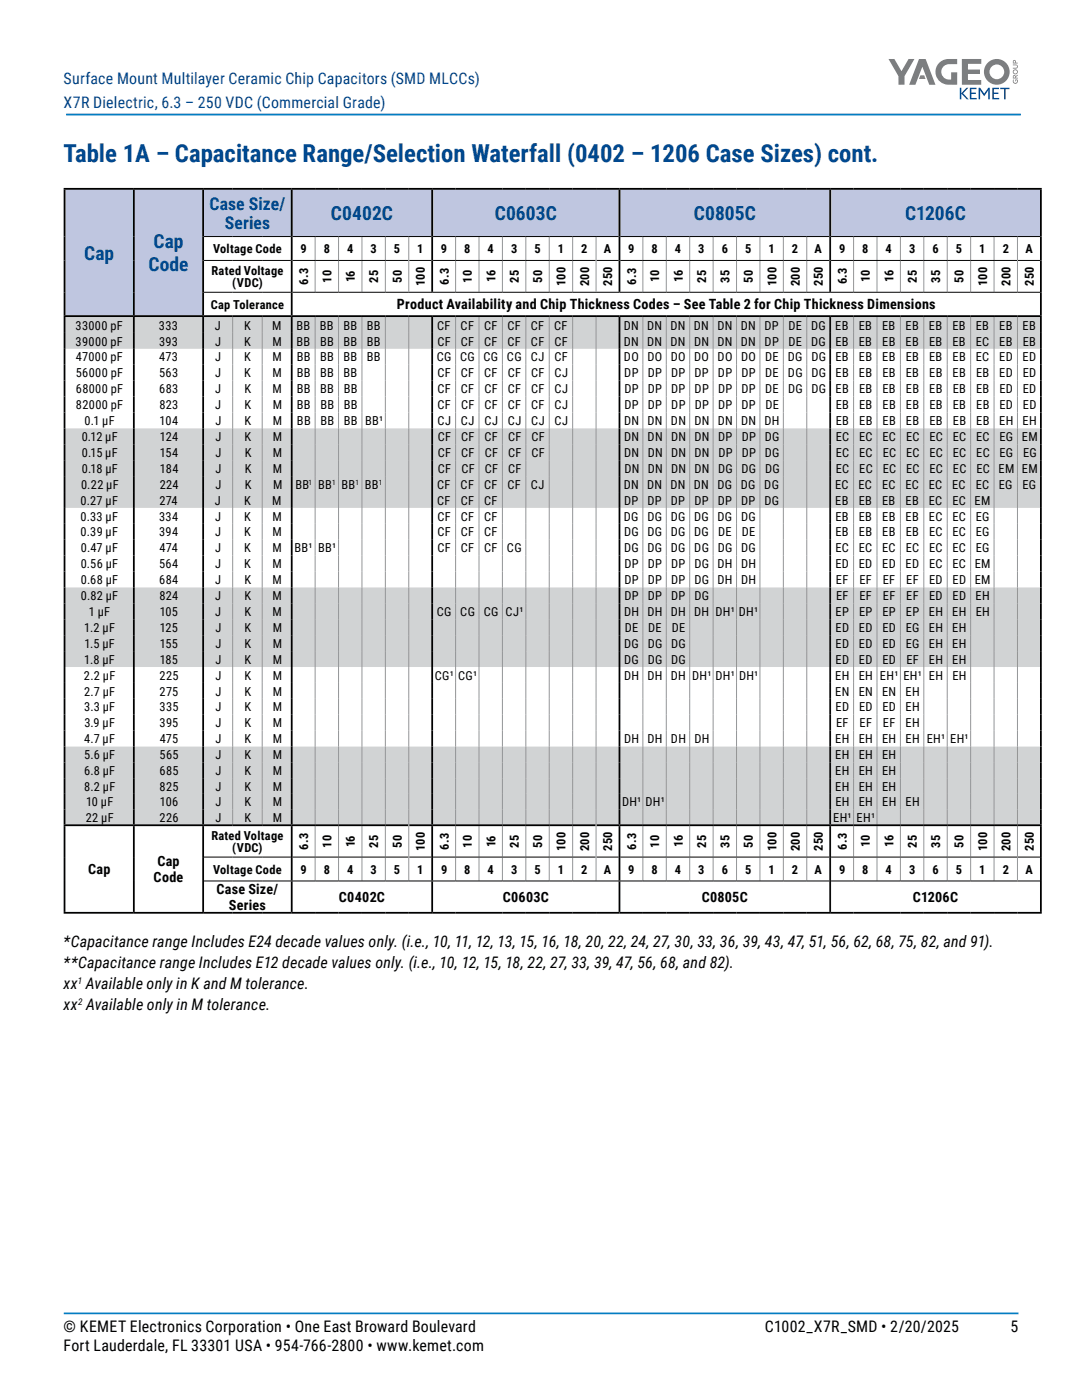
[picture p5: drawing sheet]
<svg xmlns="http://www.w3.org/2000/svg" width="216mm" height="279mm" viewBox="0 0 216 279" stroke-linecap="round" stroke-linejoin="round" font-family="sans-serif">
<defs><g id="words">
<text font-size="4.9" fill="#004990" x="12.7" y="32.3">Table 1A – Capacitance Range/Selection Waterfall (0402 – 1206 Case Sizes) cont.</text>
<g font-size="3.9" fill="#004990">
<text x="66" y="43.9">C0402C</text>
<text x="98.7" y="43.9">C0603C</text>
<text x="138.5" y="43.9">C0805C</text>
<text x="180.6" y="43.9">C1206C</text>
<text x="16.8" y="51.8">Cap</text>
<text x="30.6" y="49.5">Cap</text>
<text x="29.6" y="54.2">Code</text>
</g>
<g font-size="3.5" fill="#004990">
<text x="41.8" y="41.8">Case Size/</text>
<text x="44.8" y="45.7">Series</text>
</g>
<g font-size="3.2" fill="#004990">
<text x="12.7" y="16.7">Surface Mount Multilayer Ceramic Chip Capacitors (SMD MLCCs)</text>
<text x="12.7" y="21.6">X7R Dielectric, 6.3 – 250 VDC (Commercial Grade)</text>
</g>
<g font-size="3.2">
<text x="12.7" y="188.9">*Capacitance range Includes E24 decade values only. (i.e., 10, 11, 12, 13, 15, 16, 18, 20, 22, 24, 27, 30, 33, 36, 39, 43, 47, 51, 56, 62, 68, 75, 82, and 91).</text>
<text x="12.7" y="193.1">**Capacitance range Includes E12 decade values only. (i.e., 10, 12, 15, 18, 22, 27, 33, 39, 47, 56, 68, and 82).</text>
<text x="12.7" y="197.4">xx Available only in K and M tolerance.</text>
<text x="12.7" y="201.6">xx Available only in M tolerance.</text>
<text x="12.7" y="265.9">© KEMET Electronics Corporation • One East Broward Boulevard</text>
<text x="12.7" y="269.7">Fort Lauderdale, FL 33301 USA • 954-766-2800 • www.kemet.com</text>
<text x="152.6" y="265.9">C1002_X7R_SMD • 2/20/2025</text>
<text x="201.7" y="265.9">5</text>
</g>
<g font-size="2.8">
<text x="79.2" y="61.7">Product Availability and Chip Thickness Codes – See Table 2 for Chip Thickness Dimensions</text>
<text x="31.4" y="172.9">Cap</text>
<text x="17.6" y="174.5">Cap</text>
<text x="30.7" y="176.1">Code</text>
<text x="43.2" y="178.4">Case Size/</text>
<text x="45.7" y="181.6">Series</text>
<text x="67.6" y="180">C0402C</text>
<text x="100.3" y="180">C0603C</text>
<text x="140" y="180">C0805C</text>
<text x="182.2" y="180">C1206C</text>
</g>
<g font-size="2.5">
<text x="42.5" y="50.5">Voltage Code</text>
<text x="60" y="50.5">9</text>
<text x="64.6" y="50.5">8</text>
<text x="69.3" y="50.5">4</text>
<text x="73.9" y="50.5">3</text>
<text x="78.6" y="50.5">5</text>
<text x="83.2" y="50.5">1</text>
<text x="88" y="50.5">9</text>
<text x="92.6" y="50.5">8</text>
<text x="97.3" y="50.5">4</text>
<text x="102" y="50.5">3</text>
<text x="106.6" y="50.5">5</text>
<text x="111.3" y="50.5">1</text>
<text x="116" y="50.5">2</text>
<text x="120.5" y="50.5">A</text>
<text x="125.4" y="50.5">9</text>
<text x="130" y="50.5">8</text>
<text x="134.7" y="50.5">4</text>
<text x="139.3" y="50.5">3</text>
<text x="144" y="50.5">6</text>
<text x="148.7" y="50.5">5</text>
<text x="153.4" y="50.5">1</text>
<text x="158" y="50.5">2</text>
<text x="162.5" y="50.5">A</text>
<text x="167.4" y="50.5">9</text>
<text x="172" y="50.5">8</text>
<text x="176.7" y="50.5">4</text>
<text x="181.4" y="50.5">3</text>
<text x="186.1" y="50.5">6</text>
<text x="190.7" y="50.5">5</text>
<text x="195.4" y="50.5">1</text>
<text x="200.1" y="50.5">2</text>
<text x="204.6" y="50.5">A</text>
<text x="42.2" y="54.8">Rated Voltage</text>
<text x="46.4" y="57.3">(VDC)</text>
<text x="61.5" y="56.8" transform="rotate(-90 61.5 56.8)">6.3</text>
<text x="66.1" y="56.4" transform="rotate(-90 66.1 56.4)">10</text>
<text x="70.8" y="56.4" transform="rotate(-90 70.8 56.4)">16</text>
<text x="75.5" y="56.4" transform="rotate(-90 75.5 56.4)">25</text>
<text x="80.2" y="56.4" transform="rotate(-90 80.2 56.4)">50</text>
<text x="84.8" y="57" transform="rotate(-90 84.8 57)">100</text>
<text x="89.5" y="56.8" transform="rotate(-90 89.5 56.8)">6.3</text>
<text x="94.2" y="56.4" transform="rotate(-90 94.2 56.4)">10</text>
<text x="98.8" y="56.4" transform="rotate(-90 98.8 56.4)">16</text>
<text x="103.5" y="56.4" transform="rotate(-90 103.5 56.4)">25</text>
<text x="108.2" y="56.4" transform="rotate(-90 108.2 56.4)">50</text>
<text x="112.9" y="57" transform="rotate(-90 112.9 57)">100</text>
<text x="117.5" y="57.1" transform="rotate(-90 117.5 57.1)">200</text>
<text x="122.2" y="57.1" transform="rotate(-90 122.2 57.1)">250</text>
<text x="126.9" y="56.8" transform="rotate(-90 126.9 56.8)">6.3</text>
<text x="131.5" y="56.4" transform="rotate(-90 131.5 56.4)">10</text>
<text x="136.2" y="56.4" transform="rotate(-90 136.2 56.4)">16</text>
<text x="140.9" y="56.4" transform="rotate(-90 140.9 56.4)">25</text>
<text x="145.6" y="56.4" transform="rotate(-90 145.6 56.4)">35</text>
<text x="150.2" y="56.4" transform="rotate(-90 150.2 56.4)">50</text>
<text x="154.9" y="57" transform="rotate(-90 154.9 57)">100</text>
<text x="159.6" y="57.1" transform="rotate(-90 159.6 57.1)">200</text>
<text x="164.2" y="57.1" transform="rotate(-90 164.2 57.1)">250</text>
<text x="169" y="56.8" transform="rotate(-90 169 56.8)">6.3</text>
<text x="173.6" y="56.4" transform="rotate(-90 173.6 56.4)">10</text>
<text x="178.3" y="56.4" transform="rotate(-90 178.3 56.4)">16</text>
<text x="182.9" y="56.4" transform="rotate(-90 182.9 56.4)">25</text>
<text x="187.6" y="56.4" transform="rotate(-90 187.6 56.4)">35</text>
<text x="192.3" y="56.4" transform="rotate(-90 192.3 56.4)">50</text>
<text x="197" y="57" transform="rotate(-90 197 57)">100</text>
<text x="201.6" y="57.1" transform="rotate(-90 201.6 57.1)">200</text>
<text x="206.3" y="57.1" transform="rotate(-90 206.3 57.1)">250</text>
<text x="15.1" y="65.8">33000 pF</text>
<text x="31.7" y="65.8">333</text>
<text x="42" y="61.6">Cap Tolerance</text>
<text x="42.9" y="65.8">J</text>
<text x="48.7" y="65.8">K</text>
<text x="54.3" y="65.8">M</text>
<text x="59.2" y="65.8">BB</text>
<text x="63.8" y="65.8">BB</text>
<text x="68.5" y="65.8">BB</text>
<text x="73.2" y="65.8">BB</text>
<text x="87.2" y="65.8">CF</text>
<text x="91.9" y="65.8">CF</text>
<text x="96.6" y="65.8">CF</text>
<text x="101.3" y="65.8">CF</text>
<text x="105.9" y="65.8">CF</text>
<text x="110.6" y="65.8">CF</text>
<text x="124.5" y="65.8">DN DN DN DN DN DN</text>
<text x="152.6" y="65.8">DP</text>
<text x="157.3" y="65.8">DE</text>
<text x="161.9" y="65.8">DG</text>
<text x="166.7" y="65.8">EB</text>
<text x="171.3" y="65.8">EB</text>
<text x="176" y="65.8">EB</text>
<text x="180.7" y="65.8">EB</text>
<text x="185.4" y="65.8">EB</text>
<text x="190" y="65.8">EB</text>
<text x="194.7" y="65.8">EB</text>
<text x="199.4" y="65.8">EB</text>
<text x="204.1" y="65.8">EB</text>
<text x="15.1" y="69">39000 pF</text>
<text x="31.7" y="69">393</text>
<text x="42.9" y="69">J</text>
<text x="48.7" y="69">K</text>
<text x="54.3" y="69">M</text>
<text x="59.2" y="69">BB</text>
<text x="63.9" y="69">BB</text>
<text x="68.5" y="69">BB</text>
<text x="73.2" y="69">BB</text>
<text x="87.3" y="69">CF</text>
<text x="91.9" y="69">CF</text>
<text x="96.6" y="69">CF</text>
<text x="101.3" y="69">CF</text>
<text x="106" y="69">CF</text>
<text x="110.6" y="69">CF</text>
<text x="124.5" y="69">DN DN DN DN DN DN</text>
<text x="152.6" y="69">DP</text>
<text x="157.3" y="69">DE</text>
<text x="161.9" y="69">DG</text>
<text x="166.7" y="69">EB</text>
<text x="171.4" y="69">EB</text>
<text x="176" y="69">EB</text>
<text x="180.7" y="69">EB</text>
<text x="185.4" y="69">EB</text>
<text x="190.1" y="69">EB</text>
<text x="194.7" y="69">EC</text>
<text x="199.4" y="69">EB</text>
<text x="204.1" y="69">EB</text>
<text x="15.1" y="75.3">56000 pF</text>
<text x="15.1" y="72.1">47000 pF</text>
<text x="31.8" y="75.3">563</text>
<text x="31.8" y="72.1">473</text>
<text x="42.9" y="72.1">J</text>
<text x="42.9" y="75.3">J</text>
<text x="48.7" y="72.1">K</text>
<text x="48.7" y="75.3">K</text>
<text x="54.4" y="72.1">M</text>
<text x="54.4" y="75.3">M</text>
<text x="59.2" y="72.1">BB</text>
<text x="59.2" y="75.3">BB</text>
<text x="63.9" y="72.1">BB</text>
<text x="63.9" y="75.3">BB</text>
<text x="68.5" y="72.1">BB</text>
<text x="68.6" y="75.3">BB</text>
<text x="73.2" y="72.1">BB</text>
<text x="87.1" y="72.1">CG</text>
<text x="87.3" y="75.3">CF</text>
<text x="91.8" y="72.1">CG</text>
<text x="92" y="75.3">CF</text>
<text x="96.5" y="72.1">CG</text>
<text x="96.6" y="75.3">CF</text>
<text x="101.2" y="72.1">CG</text>
<text x="101.3" y="75.3">CF</text>
<text x="105.9" y="72.1">CJ</text>
<text x="106" y="75.3">CF</text>
<text x="110.6" y="75.3">CJ</text>
<text x="110.6" y="72.1">CF</text>
<text x="124.5" y="72.1">DO DO DO DO DO DO</text>
<text x="124.6" y="75.3">DP</text>
<text x="129.2" y="75.3">DP</text>
<text x="133.9" y="75.3">DP</text>
<text x="138.6" y="75.3">DP</text>
<text x="143.3" y="75.3">DP</text>
<text x="147.9" y="75.3">DP</text>
<text x="152.7" y="72.1">DE</text>
<text x="152.7" y="75.3">DE</text>
<text x="157.2" y="72.1">DG</text>
<text x="157.2" y="75.3">DG</text>
<text x="161.9" y="72.1">DG</text>
<text x="161.9" y="75.3">DG</text>
<text x="166.7" y="72.1">EB</text>
<text x="166.7" y="75.3">EB</text>
<text x="171.4" y="72.1">EB</text>
<text x="171.4" y="75.3">EB</text>
<text x="176.1" y="72.1">EB</text>
<text x="176.1" y="75.3">EB</text>
<text x="180.7" y="72.1">EB</text>
<text x="180.7" y="75.3">EB</text>
<text x="185.4" y="72.1">EB</text>
<text x="185.4" y="75.3">EB</text>
<text x="190.1" y="72.1">EB</text>
<text x="190.1" y="75.3">EB</text>
<text x="194.7" y="72.1">EC</text>
<text x="194.8" y="75.3">EB</text>
<text x="199.4" y="72.1">ED</text>
<text x="199.4" y="75.3">ED</text>
<text x="204.1" y="72.1">ED</text>
<text x="204.1" y="75.3">ED</text>
<text x="15.1" y="78.5">68000 pF</text>
<text x="15.2" y="81.7">82000 pF</text>
<text x="31.8" y="78.5">683</text>
<text x="31.8" y="81.7">823</text>
<text x="42.9" y="78.5">J</text>
<text x="43" y="81.7">J</text>
<text x="48.8" y="78.5">K</text>
<text x="48.8" y="81.7">K</text>
<text x="54.4" y="78.5">M</text>
<text x="54.4" y="81.7">M</text>
<text x="59.2" y="78.5">BB</text>
<text x="59.2" y="81.7">BB</text>
<text x="63.9" y="78.5">BB</text>
<text x="63.9" y="81.7">BB</text>
<text x="68.6" y="78.5">BB</text>
<text x="68.6" y="81.7">BB</text>
<text x="87.3" y="78.5">CF</text>
<text x="87.3" y="81.7">CF</text>
<text x="92" y="78.5">CF</text>
<text x="92" y="81.7">CF</text>
<text x="96.7" y="78.5">CF</text>
<text x="96.7" y="81.7">CF</text>
<text x="101.3" y="78.5">CF</text>
<text x="101.3" y="81.7">CF</text>
<text x="106" y="78.5">CF</text>
<text x="106" y="81.7">CF</text>
<text x="110.6" y="78.5">CJ</text>
<text x="110.7" y="81.7">CJ</text>
<text x="124.6" y="78.5">DP</text>
<text x="124.6" y="81.7">DP</text>
<text x="129.3" y="78.5">DP</text>
<text x="129.3" y="81.7">DP</text>
<text x="133.9" y="78.5">DP</text>
<text x="134" y="81.7">DP</text>
<text x="138.6" y="78.5">DP</text>
<text x="138.6" y="81.7">DP</text>
<text x="143.3" y="78.5">DP</text>
<text x="143.3" y="81.7">DP</text>
<text x="148" y="78.5">DP</text>
<text x="148" y="81.7">DP</text>
<text x="152.7" y="78.5">DE</text>
<text x="152.7" y="81.7">DE</text>
<text x="157.3" y="78.5">DG</text>
<text x="161.9" y="78.5">DG</text>
<text x="166.7" y="78.5">EB</text>
<text x="166.8" y="81.7">EB</text>
<text x="171.4" y="78.5">EB</text>
<text x="171.4" y="81.7">EB</text>
<text x="176.1" y="78.5">EB</text>
<text x="176.1" y="81.7">EB</text>
<text x="180.8" y="78.5">EB</text>
<text x="180.8" y="81.7">EB</text>
<text x="185.4" y="78.5">EB</text>
<text x="185.4" y="81.7">EB</text>
<text x="190.1" y="78.5">EB</text>
<text x="190.1" y="81.7">EB</text>
<text x="194.8" y="78.5">EB</text>
<text x="194.8" y="81.7">EB</text>
<text x="199.4" y="78.5">ED</text>
<text x="199.4" y="81.7">ED</text>
<text x="204.1" y="78.5">ED</text>
<text x="204.1" y="81.7">ED</text>
<text x="16.3" y="88">0.12 µF</text>
<text x="16.9" y="84.8">0.1 µF</text>
<text x="31.9" y="84.8">104</text>
<text x="31.9" y="88">124</text>
<text x="43" y="84.8">J</text>
<text x="43" y="88">J</text>
<text x="48.8" y="84.8">K</text>
<text x="48.8" y="88">K</text>
<text x="54.4" y="84.8">M</text>
<text x="54.4" y="88">M</text>
<text x="59.3" y="84.8">BB</text>
<text x="63.9" y="84.8">BB</text>
<text x="68.6" y="84.8">BB</text>
<text x="72.8" y="84.8">BB¹</text>
<text x="87.3" y="84.8">CJ</text>
<text x="87.4" y="88">CF</text>
<text x="92" y="84.8">CJ</text>
<text x="92" y="88">CF</text>
<text x="96.7" y="84.8">CJ</text>
<text x="96.7" y="88">CF</text>
<text x="101.3" y="84.8">CJ</text>
<text x="101.4" y="88">CF</text>
<text x="106" y="84.8">CJ</text>
<text x="106" y="88">CF</text>
<text x="110.7" y="84.8">CJ</text>
<text x="124.5" y="84.8">DN DN DN DN DN DN DH</text>
<text x="124.6" y="88">DN DN DN DN</text>
<text x="143.3" y="88">DP</text>
<text x="148" y="88">DP</text>
<text x="152.6" y="88">DG</text>
<text x="166.8" y="84.8">EB</text>
<text x="166.8" y="88">EC</text>
<text x="171.4" y="84.8">EB</text>
<text x="171.4" y="88">EC</text>
<text x="176.1" y="84.8">EB</text>
<text x="176.1" y="88">EC</text>
<text x="180.8" y="84.8">EB</text>
<text x="180.8" y="88">EC</text>
<text x="185.5" y="84.8">EB</text>
<text x="185.5" y="88">EC</text>
<text x="190.1" y="84.8">EB</text>
<text x="190.1" y="88">EC</text>
<text x="194.8" y="84.8">EB</text>
<text x="194.8" y="88">EC</text>
<text x="199.4" y="84.8">EH</text>
<text x="199.4" y="88">EG</text>
<text x="203.9" y="88">EM</text>
<text x="204" y="84.8">EH</text>
<text x="16.3" y="91.2">0.15 µF</text>
<text x="16.3" y="94.4">0.18 µF</text>
<text x="31.9" y="91.2">154</text>
<text x="31.9" y="94.4">184</text>
<text x="43" y="91.2">J</text>
<text x="43" y="94.4">J</text>
<text x="48.8" y="91.2">K</text>
<text x="48.8" y="94.4">K</text>
<text x="54.5" y="91.2">M</text>
<text x="54.5" y="94.4">M</text>
<text x="87.4" y="91.2">CF</text>
<text x="87.4" y="94.4">CF</text>
<text x="92" y="91.2">CF</text>
<text x="92.1" y="94.4">CF</text>
<text x="96.7" y="91.2">CF</text>
<text x="96.7" y="94.4">CF</text>
<text x="101.4" y="91.2">CF</text>
<text x="101.4" y="94.4">CF</text>
<text x="106.1" y="91.2">CF</text>
<text x="124.6" y="91.2">DN DN DN DN</text>
<text x="124.6" y="94.4">DN DN DN DN</text>
<text x="143.3" y="94.4">DG</text>
<text x="143.3" y="91.2">DP</text>
<text x="148" y="94.4">DG</text>
<text x="148" y="91.2">DP</text>
<text x="152.6" y="91.2">DG</text>
<text x="152.6" y="94.4">DG</text>
<text x="166.8" y="91.2">EC</text>
<text x="166.8" y="94.4">EC</text>
<text x="171.5" y="91.2">EC</text>
<text x="171.5" y="94.4">EC</text>
<text x="176.1" y="91.2">EC</text>
<text x="176.1" y="94.4">EC</text>
<text x="180.8" y="91.2">EC</text>
<text x="180.8" y="94.4">EC</text>
<text x="185.5" y="91.2">EC</text>
<text x="185.5" y="94.4">EC</text>
<text x="190.1" y="91.2">EC</text>
<text x="190.2" y="94.4">EC</text>
<text x="194.8" y="91.2">EC</text>
<text x="194.8" y="94.4">EC</text>
<text x="199.3" y="94.4">EM EM</text>
<text x="199.5" y="91.2">EG</text>
<text x="204.1" y="91.2">EG</text>
<text x="16.1" y="100.7">0.27 µF</text>
<text x="16.2" y="97.5">0.22 µF</text>
<text x="31.8" y="100.7">274</text>
<text x="31.9" y="97.5">224</text>
<text x="42.9" y="100.7">J</text>
<text x="43" y="97.5">J</text>
<text x="48.7" y="100.7">K</text>
<text x="48.8" y="97.5">K</text>
<text x="54.3" y="100.7">M</text>
<text x="54.5" y="97.5">M</text>
<text x="58.9" y="97.5">BB</text>
<text x="63.5" y="97.5">BB</text>
<text x="68.1" y="97.5">BB</text>
<text x="72.8" y="97.5">BB</text>
<text x="87.2" y="97.5">CF</text>
<text x="87.3" y="100.7">CF</text>
<text x="91.9" y="97.5">CF</text>
<text x="91.9" y="100.7">CF</text>
<text x="96.6" y="97.5">CF</text>
<text x="96.6" y="100.7">CF</text>
<text x="101.3" y="97.5">CF</text>
<text x="105.9" y="97.5">CJ</text>
<text x="124.4" y="97.5">DN DN DN DN</text>
<text x="124.5" y="100.7">DP</text>
<text x="129.2" y="100.7">DP</text>
<text x="133.9" y="100.7">DP</text>
<text x="138.6" y="100.7">DP</text>
<text x="143.2" y="97.5">DG</text>
<text x="143.2" y="100.7">DP</text>
<text x="147.8" y="97.5">DG</text>
<text x="147.9" y="100.7">DP</text>
<text x="152.5" y="97.5">DG</text>
<text x="152.5" y="100.7">DG</text>
<text x="166.7" y="97.5">EC</text>
<text x="166.7" y="100.7">EB</text>
<text x="171.3" y="97.5">EC</text>
<text x="171.4" y="100.7">EB</text>
<text x="176" y="97.5">EC</text>
<text x="176" y="100.7">EB</text>
<text x="180.7" y="97.5">EC</text>
<text x="180.7" y="100.7">EB</text>
<text x="185.3" y="97.5">EC</text>
<text x="185.4" y="100.7">EC</text>
<text x="190" y="97.5">EC</text>
<text x="190" y="100.7">EC</text>
<text x="194.5" y="100.7">EM</text>
<text x="194.7" y="97.5">EC</text>
<text x="199.3" y="97.5">EG</text>
<text x="204" y="97.5">EG</text>
<text x="16.1" y="103.9">0.33 µF</text>
<text x="16.1" y="107.1">0.39 µF</text>
<text x="31.7" y="103.9">334</text>
<text x="31.8" y="107.1">394</text>
<text x="42.9" y="103.9">J</text>
<text x="42.9" y="107.1">J</text>
<text x="48.7" y="103.9">K</text>
<text x="48.7" y="107.1">K</text>
<text x="54.3" y="103.9">M</text>
<text x="54.4" y="107.1">M</text>
<text x="87.3" y="103.9">CF</text>
<text x="87.3" y="107.1">CF</text>
<text x="91.9" y="103.9">CF</text>
<text x="92" y="107.1">CF</text>
<text x="96.6" y="103.9">CF</text>
<text x="96.6" y="107.1">CF</text>
<text x="124.5" y="103.9">DG</text>
<text x="124.5" y="107.1">DG</text>
<text x="129.2" y="103.9">DG</text>
<text x="129.2" y="107.1">DG</text>
<text x="133.8" y="103.9">DG</text>
<text x="133.9" y="107.1">DG</text>
<text x="138.5" y="103.9">DG</text>
<text x="138.5" y="107.1">DG</text>
<text x="143.2" y="103.9">DG</text>
<text x="143.3" y="107.1">DE</text>
<text x="147.9" y="103.9">DG</text>
<text x="148" y="107.1">DE</text>
<text x="166.7" y="103.9">EB</text>
<text x="166.7" y="107.1">EB</text>
<text x="171.4" y="103.9">EB</text>
<text x="171.4" y="107.1">EB</text>
<text x="176" y="103.9">EB</text>
<text x="176" y="107.1">EB</text>
<text x="180.7" y="103.9">EB</text>
<text x="180.7" y="107.1">EB</text>
<text x="185.4" y="103.9">EC</text>
<text x="185.4" y="107.1">EC</text>
<text x="190" y="103.9">EC</text>
<text x="190.1" y="107.1">EC</text>
<text x="194.7" y="103.9">EG</text>
<text x="194.7" y="107.1">EG</text>
<text x="16.1" y="113.4">0.56 µF</text>
<text x="16.1" y="110.2">0.47 µF</text>
<text x="31.7" y="113.4">564</text>
<text x="31.8" y="110.2">474</text>
<text x="42.9" y="110.2">J</text>
<text x="42.9" y="113.4">J</text>
<text x="48.7" y="110.2">K</text>
<text x="48.8" y="113.4">K</text>
<text x="54.4" y="110.2">M</text>
<text x="54.4" y="113.4">M</text>
<text x="58.8" y="110.2">BB¹ BB¹</text>
<text x="87.3" y="110.2">CF</text>
<text x="92" y="110.2">CF</text>
<text x="96.6" y="110.2">CF</text>
<text x="101.2" y="110.2">CG</text>
<text x="124.5" y="110.2">DG</text>
<text x="124.6" y="113.4">DP</text>
<text x="129.2" y="110.2">DG</text>
<text x="129.3" y="113.4">DP</text>
<text x="133.9" y="110.2">DG</text>
<text x="133.9" y="113.4">DP</text>
<text x="138.5" y="110.2">DG</text>
<text x="138.5" y="113.4">DG</text>
<text x="143.2" y="113.4">DH DH</text>
<text x="143.2" y="110.2">DG</text>
<text x="147.9" y="110.2">DG</text>
<text x="166.7" y="113.4">ED</text>
<text x="166.7" y="110.2">EC</text>
<text x="171.4" y="113.4">ED</text>
<text x="171.4" y="110.2">EC</text>
<text x="176" y="113.4">ED</text>
<text x="176" y="110.2">EC</text>
<text x="180.7" y="113.4">ED</text>
<text x="180.7" y="110.2">EC</text>
<text x="185.4" y="110.2">EC</text>
<text x="185.4" y="113.4">EC</text>
<text x="190.1" y="110.2">EC</text>
<text x="190.1" y="113.4">EC</text>
<text x="194.5" y="113.4">EM</text>
<text x="194.7" y="110.2">EG</text>
<text x="16.1" y="116.6">0.68 µF</text>
<text x="16.1" y="119.8">0.82 µF</text>
<text x="31.8" y="116.6">684</text>
<text x="31.8" y="119.8">824</text>
<text x="42.9" y="116.6">J</text>
<text x="42.9" y="119.8">J</text>
<text x="48.8" y="116.6">K</text>
<text x="48.8" y="119.8">K</text>
<text x="54.4" y="116.6">M</text>
<text x="54.4" y="119.8">M</text>
<text x="124.6" y="116.6">DP</text>
<text x="124.6" y="119.8">DP</text>
<text x="129.3" y="116.6">DP</text>
<text x="129.3" y="119.8">DP</text>
<text x="133.9" y="116.6">DP</text>
<text x="133.9" y="119.8">DP</text>
<text x="138.6" y="116.6">DG</text>
<text x="138.6" y="119.8">DG</text>
<text x="143.2" y="116.6">DH DH</text>
<text x="166.8" y="116.6">EF</text>
<text x="166.8" y="119.8">EF</text>
<text x="171.5" y="116.6">EF</text>
<text x="171.5" y="119.8">EF</text>
<text x="176.2" y="116.6">EF</text>
<text x="176.2" y="119.8">EF</text>
<text x="180.8" y="116.6">EF</text>
<text x="180.8" y="119.8">EF</text>
<text x="185.4" y="116.6">ED</text>
<text x="185.4" y="119.8">ED</text>
<text x="190.1" y="116.6">ED</text>
<text x="190.1" y="119.8">ED</text>
<text x="194.5" y="116.6">EM</text>
<text x="194.7" y="119.8">EH</text>
<text x="17.7" y="122.9">1 µF</text>
<text x="31.9" y="122.9">105</text>
<text x="43" y="122.9">J</text>
<text x="48.8" y="122.9">K</text>
<text x="54.4" y="122.9">M</text>
<text x="87.2" y="122.9">CG</text>
<text x="91.8" y="122.9">CG</text>
<text x="96.5" y="122.9">CG</text>
<text x="100.9" y="122.9">CJ¹</text>
<text x="124.5" y="122.9">DH DH DH DH</text>
<text x="142.8" y="122.9">DH¹ DH¹</text>
<text x="166.7" y="122.9">EP</text>
<text x="171.4" y="122.9">EP</text>
<text x="176.1" y="122.9">EP</text>
<text x="180.7" y="122.9">EP</text>
<text x="185.3" y="122.9">EH</text>
<text x="190" y="122.9">EH</text>
<text x="194.7" y="122.9">EH</text>
<text x="16.8" y="126.1">1.2 µF</text>
<text x="16.8" y="129.3">1.5 µF</text>
<text x="31.9" y="126.1">125</text>
<text x="31.9" y="129.3">155</text>
<text x="43" y="126.1">J</text>
<text x="43" y="129.3">J</text>
<text x="48.8" y="126.1">K</text>
<text x="48.8" y="129.3">K</text>
<text x="54.4" y="126.1">M</text>
<text x="54.4" y="129.3">M</text>
<text x="124.6" y="129.3">DG</text>
<text x="124.7" y="126.1">DE</text>
<text x="129.2" y="129.3">DG</text>
<text x="129.4" y="126.1">DE</text>
<text x="133.9" y="129.3">DG</text>
<text x="134" y="126.1">DE</text>
<text x="166.7" y="126.1">ED</text>
<text x="166.7" y="129.3">ED</text>
<text x="171.4" y="126.1">ED</text>
<text x="171.4" y="129.3">ED</text>
<text x="176.1" y="126.1">ED</text>
<text x="176.1" y="129.3">ED</text>
<text x="180.7" y="126.1">EG</text>
<text x="180.7" y="129.3">EG</text>
<text x="185.3" y="126.1">EH</text>
<text x="185.3" y="129.3">EH</text>
<text x="190" y="126.1">EH</text>
<text x="190" y="129.3">EH</text>
<text x="16.7" y="135.6">2.2 µF</text>
<text x="16.8" y="132.5">1.8 µF</text>
<text x="31.8" y="135.6">225</text>
<text x="31.9" y="132.5">185</text>
<text x="43" y="132.5">J</text>
<text x="43" y="135.6">J</text>
<text x="48.8" y="132.5">K</text>
<text x="48.8" y="135.6">K</text>
<text x="54.4" y="132.5">M</text>
<text x="54.4" y="135.6">M</text>
<text x="86.8" y="135.6">CG¹ CG¹</text>
<text x="124.5" y="135.6">DH DH DH</text>
<text x="124.6" y="132.5">DG</text>
<text x="129.2" y="132.5">DG</text>
<text x="133.9" y="132.5">DG</text>
<text x="138.1" y="135.6">DH¹ DH¹ DH¹</text>
<text x="166.7" y="135.6">EH</text>
<text x="166.7" y="132.5">ED</text>
<text x="171.3" y="135.6">EH</text>
<text x="171.4" y="132.5">ED</text>
<text x="175.6" y="135.6">EH¹ EH¹</text>
<text x="176.1" y="132.5">ED</text>
<text x="180.8" y="132.5">EF</text>
<text x="185.3" y="132.5">EH</text>
<text x="185.4" y="135.6">EH</text>
<text x="190" y="132.5">EH</text>
<text x="190" y="135.6">EH</text>
<text x="16.8" y="142">3.3 µF</text>
<text x="16.8" y="138.8">2.7 µF</text>
<text x="31.8" y="142">335</text>
<text x="31.8" y="138.8">275</text>
<text x="43" y="138.8">J</text>
<text x="43" y="142">J</text>
<text x="48.8" y="138.8">K</text>
<text x="48.8" y="142">K</text>
<text x="54.4" y="138.8">M</text>
<text x="54.4" y="142">M</text>
<text x="166.7" y="138.8">EN</text>
<text x="166.7" y="142">ED</text>
<text x="171.3" y="138.8">EN</text>
<text x="171.4" y="142">ED</text>
<text x="176" y="138.8">EN</text>
<text x="176.1" y="142">ED</text>
<text x="180.7" y="138.8">EH</text>
<text x="180.7" y="142">EH</text>
<text x="16.8" y="148.3">4.7 µF</text>
<text x="16.8" y="145.2">3.9 µF</text>
<text x="31.8" y="145.2">395</text>
<text x="31.9" y="148.3">475</text>
<text x="43" y="145.2">J</text>
<text x="43" y="148.3">J</text>
<text x="48.8" y="145.2">K</text>
<text x="48.8" y="148.3">K</text>
<text x="54.4" y="145.2">M</text>
<text x="54.4" y="148.3">M</text>
<text x="124.5" y="148.3">DH DH DH DH</text>
<text x="166.7" y="148.3">EH</text>
<text x="166.8" y="145.2">EF</text>
<text x="171.3" y="148.3">EH</text>
<text x="171.5" y="145.2">EF</text>
<text x="176" y="148.3">EH</text>
<text x="176.2" y="145.2">EF</text>
<text x="180.7" y="145.2">EH</text>
<text x="180.7" y="148.3">EH</text>
<text x="184.9" y="148.3">EH¹ EH¹</text>
<text x="16.8" y="154.7">6.8 µF</text>
<text x="16.8" y="151.5">5.6 µF</text>
<text x="31.8" y="151.5">565</text>
<text x="31.8" y="154.7">685</text>
<text x="43" y="151.5">J</text>
<text x="43" y="154.7">J</text>
<text x="48.8" y="151.5">K</text>
<text x="48.8" y="154.7">K</text>
<text x="54.4" y="151.5">M</text>
<text x="54.4" y="154.7">M</text>
<text x="166.7" y="151.5">EH</text>
<text x="166.7" y="154.7">EH</text>
<text x="171.3" y="151.5">EH</text>
<text x="171.3" y="154.7">EH</text>
<text x="176" y="151.5">EH</text>
<text x="176" y="154.7">EH</text>
<text x="16.8" y="157.8">8.2 µF</text>
<text x="17.2" y="160.9">10 µF</text>
<text x="31.8" y="157.8">825</text>
<text x="31.9" y="160.9">106</text>
<text x="43" y="157.8">J</text>
<text x="43" y="160.9">J</text>
<text x="48.8" y="157.8">K</text>
<text x="48.8" y="160.9">K</text>
<text x="54.4" y="157.8">M</text>
<text x="54.4" y="160.9">M</text>
<text x="124.1" y="160.9">DH¹ DH¹</text>
<text x="166.7" y="157.8">EH</text>
<text x="166.7" y="160.9">EH</text>
<text x="171.3" y="157.8">EH</text>
<text x="171.4" y="160.9">EH</text>
<text x="176" y="157.8">EH</text>
<text x="176" y="160.9">EH</text>
<text x="180.7" y="160.9">EH</text>
<text x="17.1" y="164.1">22 µF</text>
<text x="31.8" y="164.1">226</text>
<text x="42.2" y="167.6">Rated Voltage</text>
<text x="43" y="164.1">J</text>
<text x="48.8" y="164.1">K</text>
<text x="54.4" y="164.1">M</text>
<text x="166.3" y="164.1">EH¹ EH¹</text>
<text x="46.3" y="170.1">(VDC)</text>
<text x="61.5" y="169.6" transform="rotate(-90 61.5 169.6)">6.3</text>
<text x="66.1" y="169.1" transform="rotate(-90 66.1 169.1)">10</text>
<text x="70.8" y="169.1" transform="rotate(-90 70.8 169.1)">16</text>
<text x="75.5" y="169.2" transform="rotate(-90 75.5 169.2)">25</text>
<text x="80.2" y="169.2" transform="rotate(-90 80.2 169.2)">50</text>
<text x="84.8" y="169.8" transform="rotate(-90 84.8 169.8)">100</text>
<text x="89.5" y="169.6" transform="rotate(-90 89.5 169.6)">6.3</text>
<text x="94.2" y="169.1" transform="rotate(-90 94.2 169.1)">10</text>
<text x="98.8" y="169.1" transform="rotate(-90 98.8 169.1)">16</text>
<text x="103.5" y="169.2" transform="rotate(-90 103.5 169.2)">25</text>
<text x="108.2" y="169.2" transform="rotate(-90 108.2 169.2)">50</text>
<text x="112.9" y="169.8" transform="rotate(-90 112.9 169.8)">100</text>
<text x="117.5" y="169.8" transform="rotate(-90 117.5 169.8)">200</text>
<text x="122.2" y="169.8" transform="rotate(-90 122.2 169.8)">250</text>
<text x="126.9" y="169.5" transform="rotate(-90 126.9 169.5)">6.3</text>
<text x="131.5" y="169.1" transform="rotate(-90 131.5 169.1)">10</text>
<text x="136.2" y="169.1" transform="rotate(-90 136.2 169.1)">16</text>
<text x="140.9" y="169.2" transform="rotate(-90 140.9 169.2)">25</text>
<text x="145.6" y="169.2" transform="rotate(-90 145.6 169.2)">35</text>
<text x="150.2" y="169.2" transform="rotate(-90 150.2 169.2)">50</text>
<text x="154.9" y="169.8" transform="rotate(-90 154.9 169.8)">100</text>
<text x="159.6" y="169.8" transform="rotate(-90 159.6 169.8)">200</text>
<text x="164.2" y="169.8" transform="rotate(-90 164.2 169.8)">250</text>
<text x="169" y="169.5" transform="rotate(-90 169 169.5)">6.3</text>
<text x="173.6" y="169.1" transform="rotate(-90 173.6 169.1)">10</text>
<text x="178.3" y="169.1" transform="rotate(-90 178.3 169.1)">16</text>
<text x="182.9" y="169.2" transform="rotate(-90 182.9 169.2)">25</text>
<text x="187.6" y="169.2" transform="rotate(-90 187.6 169.2)">35</text>
<text x="192.3" y="169.2" transform="rotate(-90 192.3 169.2)">50</text>
<text x="197" y="169.8" transform="rotate(-90 197 169.8)">100</text>
<text x="201.6" y="169.8" transform="rotate(-90 201.6 169.8)">200</text>
<text x="206.3" y="169.8" transform="rotate(-90 206.3 169.8)">250</text>
<text x="42.5" y="174.4">Voltage Code</text>
<text x="60" y="174.4">9</text>
<text x="64.6" y="174.4">8</text>
<text x="69.3" y="174.4">4</text>
<text x="73.9" y="174.4">3</text>
<text x="78.6" y="174.4">5</text>
<text x="83.2" y="174.4">1</text>
<text x="88" y="174.4">9</text>
<text x="92.6" y="174.4">8</text>
<text x="97.3" y="174.4">4</text>
<text x="102" y="174.4">3</text>
<text x="106.6" y="174.4">5</text>
<text x="111.3" y="174.4">1</text>
<text x="116" y="174.4">2</text>
<text x="120.5" y="174.4">A</text>
<text x="125.4" y="174.4">9</text>
<text x="130" y="174.4">8</text>
<text x="134.7" y="174.4">4</text>
<text x="139.3" y="174.4">3</text>
<text x="144" y="174.4">6</text>
<text x="148.7" y="174.4">5</text>
<text x="153.4" y="174.4">1</text>
<text x="158" y="174.4">2</text>
<text x="162.5" y="174.4">A</text>
<text x="167.4" y="174.4">9</text>
<text x="172" y="174.4">8</text>
<text x="176.7" y="174.4">4</text>
<text x="181.4" y="174.4">3</text>
<text x="186.1" y="174.4">6</text>
<text x="190.7" y="174.4">5</text>
<text x="195.4" y="174.4">1</text>
<text x="200.1" y="174.4">2</text>
<text x="204.6" y="174.4">A</text>
</g>
<g font-size="1.9">
<text x="15.5" y="196.3">1</text>
<text x="15.6" y="200.6">2</text>
</g>
<g font-size="1.4">
<text x="61.6" y="96.7">1</text>
<text x="66.3" y="96.7">1</text>
<text x="70.9" y="96.7">1</text>
<text x="75.6" y="96.7">1</text>
</g>
</g></defs>
<path d="M13.2 22.9h190.5M12.7 262.1h190.5" fill="none" stroke="#007dc3" stroke-width=".35"/>
<g fill="#004f88">
<path d="M191.5 17.5h.3v1.1l1.1-1.1h.3l-1 1.1 1.1 1.2h-.4l-1.1-1.1v1.1h-.3z"/>
<path d="M193.5 17.5h1.4v.3h-1.1v.7h.9v.3h-.9v.8h1.1v.2h-1.4z"/>
<path d="M195.3 17.5h.3l.8 1.2 .8-1.2h.3v2.3h-.3v-1.8l-.8 1.2-.8-1.2v1.8h-.3z"/>
<path d="M198 17.5h1.3v.3h-1v.7h.9v.3h-.9v.8h1.1v.2h-1.4z"/>
<path d="M199.6 17.5h1.8v.3h-.7v2h-.3v-2h-.8z"/>
</g>
<g fill="#e3673f">
<path d="M202.2 15.9h.1a.37 .37 0 0 0 0 .5 .37 .37 0 0 0 .5 .1 .37 .37 0 0 0 .1-.5l-.3 .2v-.3h.4a.53 .53 0 0 1 0 .7 .53 .53 0 0 1-.7 0 .53 .53 0 0 1-.1-.7z"/>
<path d="M202.1 12.9h.6a.41 .41 0 0 1 .4 .4 .41 .41 0 0 1-.4 .4h-.6v-.2h.6a.25 .25 0 0 0 .2-.2 .25 .25 0 0 0-.2-.3h-.6z"/>
<path d="M202.3 15.2v.3h.3l-.1-.3zM202.2 15.1l.2-.1 .3 .2 .4-.3v.2l-.4 .3v.1h.4v.2h-1z"/>
<path d="M202.3 14.4a.34 .34 0 0 0 .6 0 .34 .34 0 0 0-.6 0zM202.1 14.3a.51 .51 0 0 1 1 0 .51 .51 0 0 1-1 0z"/>
<path d="M202.3 12.2v.3h.3l-.1-.3zM202.2 12.1l.4-.1 .1 .5h.4v.2h-1z"/>
</g>
<g fill="#787c81">
<path d="M177.3 11.8h1.2l1.4 2.4 1.4-2.4h1.2l-2 3.4v1.7h-1.2v-1.7z"/>
<path d="M191.9 11.8h3.9v.9h-2.7v1.2h2.4v.9h-2.4v1.2h2.7v.9h-3.9z"/>
<path d="M187.5 12.4a4.6 4.6 0 0 1 3.5-.6v1h-1.2a1.59 1.59 0 0 0-2 1.5 1.59 1.59 0 0 0 2 1.6v-1.5h1.2v2.5h-.1a4.2 4.2 0 0 1-3.7-1 2.54 2.54 0 0 1 .3-3.5z"/>
<path d="M183.4 11.8h1.3l2 5.1h-1.3l-1.4-3.6-1.3 3.6h-1.3z"/>
<path d="M197.4 14.3a1.5 1.5 0 0 0 3 0 1.5 1.5 0 0 0-3 0zM196.3 14.3a2.6 2.6 0 0 1 5.2 0 2.6 2.6 0 0 1-5.2 0z"/>
</g>
<path d="M183.6 15h.8l.3 .8h-1.3z" fill="#e3673f"/>
<path d="M12.9 37.7h13.8v25.4h-13.8zM26.7 37.7h13.8v25.4h-13.8zM40.5 37.7h17.7v9.5h-17.7zM58.2 37.7h28v9.5h-28zM86.2 37.7h37.4v9.5h-37.4zM123.6 37.7h42.1v9.5h-42.1zM165.7 37.7h42v9.5h-42z" fill="#bfc6e0"/>
<path d="M40.5 47.2h17.7v4.8h-17.7zM58.2 47.2h4.7v4.8h-4.7zM62.9 47.2h4.7v4.8h-4.7zM67.6 47.2h4.6v4.8h-4.6zM72.2 47.2h4.7v4.8h-4.7zM76.9 47.2h4.7v4.8h-4.7zM81.6 47.2h4.6v4.8h-4.6zM86.2 47.2h4.7v4.8h-4.7zM90.9 47.2h4.7v4.8h-4.7zM95.6 47.2h4.7v4.8h-4.7zM100.3 47.2h4.6v4.8h-4.6zM104.9 47.2h4.7v4.8h-4.7zM109.6 47.2h4.7v4.8h-4.7zM114.3 47.2h4.6v4.8h-4.6zM118.9 47.2h4.7v4.8h-4.7zM123.6 47.2h4.7v4.8h-4.7zM128.3 47.2h4.7v4.8h-4.7zM133 47.2h4.6v4.8h-4.6zM137.6 47.2h4.7v4.8h-4.7zM142.3 47.2h4.7v4.8h-4.7zM147 47.2h4.6v4.8h-4.6zM151.6 47.2h4.7v4.8h-4.7zM156.3 47.2h4.7v4.8h-4.7zM161 47.2h4.7v4.8h-4.7zM165.7 47.2h4.6v4.8h-4.6zM170.3 47.2h4.7v4.8h-4.7zM175 47.2h4.7v4.8h-4.7zM179.7 47.2h4.6v4.8h-4.6zM184.3 47.2h4.7v4.8h-4.7zM189 47.2h4.7v4.8h-4.7zM193.7 47.2h4.7v4.8h-4.7zM198.4 47.2h4.6v4.8h-4.6zM203 47.2h4.7v4.8h-4.7zM40.5 52h17.7v6.3h-17.7zM58.2 52h4.7v6.3h-4.7zM62.9 52h4.7v6.3h-4.7zM67.6 52h4.6v6.3h-4.6zM72.2 52h4.7v6.3h-4.7zM76.9 52h4.7v6.3h-4.7zM81.6 52h4.6v6.3h-4.6zM86.2 52h4.7v6.3h-4.7zM90.9 52h4.7v6.3h-4.7zM95.6 52h4.7v6.3h-4.7zM100.3 52h4.6v6.3h-4.6zM104.9 52h4.7v6.3h-4.7zM109.6 52h4.7v6.3h-4.7zM114.3 52h4.6v6.3h-4.6zM118.9 52h4.7v6.3h-4.7zM123.6 52h4.7v6.3h-4.7zM128.3 52h4.7v6.3h-4.7zM133 52h4.6v6.3h-4.6zM137.6 52h4.7v6.3h-4.7zM142.3 52h4.7v6.3h-4.7zM147 52h4.6v6.3h-4.6zM151.6 52h4.7v6.3h-4.7zM156.3 52h4.7v6.3h-4.7zM161 52h4.7v6.3h-4.7zM165.7 52h4.6v6.3h-4.6zM170.3 52h4.7v6.3h-4.7zM175 52h4.7v6.3h-4.7zM179.7 52h4.6v6.3h-4.6zM184.3 52h4.7v6.3h-4.7zM189 52h4.7v6.3h-4.7zM193.7 52h4.7v6.3h-4.7zM198.4 52h4.6v6.3h-4.6zM203 52h4.7v6.3h-4.7zM40.5 58.3h17.7v4.8h-17.7zM58.2 58.3h149.5v4.8h-149.5zM12.9 164.7h13.8v17.5h-13.8zM26.7 164.7h13.8v17.5h-13.8zM40.5 164.7h17.7v6.3h-17.7zM58.2 164.7h4.7v6.3h-4.7zM62.9 164.7h4.7v6.3h-4.7zM67.6 164.7h4.6v6.3h-4.6zM72.2 164.7h4.7v6.3h-4.7zM76.9 164.7h4.7v6.3h-4.7zM81.6 164.7h4.6v6.3h-4.6zM86.2 164.7h4.7v6.3h-4.7zM90.9 164.7h4.7v6.3h-4.7zM95.6 164.7h4.7v6.3h-4.7zM100.3 164.7h4.6v6.3h-4.6zM104.9 164.7h4.7v6.3h-4.7zM109.6 164.7h4.7v6.3h-4.7zM114.3 164.7h4.6v6.3h-4.6zM118.9 164.7h4.7v6.3h-4.7zM123.6 164.7h4.7v6.3h-4.7zM128.3 164.7h4.7v6.3h-4.7zM133 164.7h4.6v6.3h-4.6zM137.6 164.7h4.7v6.3h-4.7zM142.3 164.7h4.7v6.3h-4.7zM147 164.7h4.6v6.3h-4.6zM151.6 164.7h4.7v6.3h-4.7zM156.3 164.7h4.7v6.3h-4.7zM161 164.7h4.7v6.3h-4.7zM165.7 164.7h4.6v6.3h-4.6zM170.3 164.7h4.7v6.3h-4.7zM175 164.7h4.7v6.3h-4.7zM179.7 164.7h4.6v6.3h-4.6zM184.3 164.7h4.7v6.3h-4.7zM189 164.7h4.7v6.3h-4.7zM193.7 164.7h4.7v6.3h-4.7zM198.4 164.7h4.6v6.3h-4.6zM203 164.7h4.7v6.3h-4.7zM40.5 171h17.7v4.8h-17.7zM58.2 171h4.7v4.8h-4.7zM62.9 171h4.7v4.8h-4.7zM67.6 171h4.6v4.8h-4.6zM72.2 171h4.7v4.8h-4.7zM76.9 171h4.7v4.8h-4.7zM81.6 171h4.6v4.8h-4.6zM86.2 171h4.7v4.8h-4.7zM90.9 171h4.7v4.8h-4.7zM95.6 171h4.7v4.8h-4.7zM100.3 171h4.6v4.8h-4.6zM104.9 171h4.7v4.8h-4.7zM109.6 171h4.7v4.8h-4.7zM114.3 171h4.6v4.8h-4.6zM118.9 171h4.7v4.8h-4.7zM123.6 171h4.7v4.8h-4.7zM128.3 171h4.7v4.8h-4.7zM133 171h4.6v4.8h-4.6zM137.6 171h4.7v4.8h-4.7zM142.3 171h4.7v4.8h-4.7zM147 171h4.6v4.8h-4.6zM151.6 171h4.7v4.8h-4.7zM156.3 171h4.7v4.8h-4.7zM161 171h4.7v4.8h-4.7zM165.7 171h4.6v4.8h-4.6zM170.3 171h4.7v4.8h-4.7zM175 171h4.7v4.8h-4.7zM179.7 171h4.6v4.8h-4.6zM184.3 171h4.7v4.8h-4.7zM189 171h4.7v4.8h-4.7zM193.7 171h4.7v4.8h-4.7zM198.4 171h4.6v4.8h-4.6zM203 171h4.7v4.8h-4.7zM40.5 175.8h17.7v6.4h-17.7zM58.2 175.8h28v6.4h-28zM86.2 175.8h37.4v6.4h-37.4zM123.6 175.8h42.1v6.4h-42.1zM165.7 175.8h42v6.4h-42z" fill="#fff"/>
<path d="M12.9 63.1h13.8v3.3h-13.8zM26.7 63.1h13.8v3.3h-13.8zM40.5 63.1h5.9v3.3h-5.9zM46.4 63.1h5.9v3.3h-5.9zM52.3 63.1h5.9v3.3h-5.9zM58.2 63.1h4.7v3.3h-4.7zM62.9 63.1h4.7v3.3h-4.7zM67.6 63.1h4.6v3.3h-4.6zM72.2 63.1h4.7v3.3h-4.7zM76.9 63.1h4.7v3.3h-4.7zM81.6 63.1h4.6v3.3h-4.6zM86.2 63.1h4.7v3.3h-4.7zM90.9 63.1h4.7v3.3h-4.7zM95.6 63.1h4.7v3.3h-4.7zM100.3 63.1h4.6v3.3h-4.6zM104.9 63.1h4.7v3.3h-4.7zM109.6 63.1h4.7v3.3h-4.7zM114.3 63.1h4.6v3.3h-4.6zM118.9 63.1h4.7v3.3h-4.7zM123.6 63.1h4.7v3.3h-4.7zM128.3 63.1h4.7v3.3h-4.7zM133 63.1h4.6v3.3h-4.6zM137.6 63.1h4.7v3.3h-4.7zM142.3 63.1h4.7v3.3h-4.7zM147 63.1h4.6v3.3h-4.6zM151.6 63.1h4.7v3.3h-4.7zM156.3 63.1h4.7v3.3h-4.7zM161 63.1h4.7v3.3h-4.7zM165.7 63.1h4.6v3.3h-4.6zM170.3 63.1h4.7v3.3h-4.7zM175 63.1h4.7v3.3h-4.7zM179.7 63.1h4.6v3.3h-4.6zM184.3 63.1h4.7v3.3h-4.7zM189 63.1h4.7v3.3h-4.7zM193.7 63.1h4.7v3.3h-4.7zM198.4 63.1h4.6v3.3h-4.6zM203 63.1h4.7v3.3h-4.7zM12.9 66.4h13.8v3.2h-13.8zM26.7 66.4h13.8v3.2h-13.8zM40.5 66.4h5.9v3.2h-5.9zM46.4 66.4h5.9v3.2h-5.9zM52.3 66.4h5.9v3.2h-5.9zM58.2 66.4h4.7v3.2h-4.7zM62.9 66.4h4.7v3.2h-4.7zM67.6 66.4h4.6v3.2h-4.6zM72.2 66.4h4.7v3.2h-4.7zM76.9 66.4h4.7v3.2h-4.7zM81.6 66.4h4.6v3.2h-4.6zM86.2 66.4h4.7v3.2h-4.7zM90.9 66.4h4.7v3.2h-4.7zM95.6 66.4h4.7v3.2h-4.7zM100.3 66.4h4.6v3.2h-4.6zM104.9 66.4h4.7v3.2h-4.7zM109.6 66.4h4.7v3.2h-4.7zM114.3 66.4h4.6v3.2h-4.6zM118.9 66.4h4.7v3.2h-4.7zM123.6 66.4h4.7v3.2h-4.7zM128.3 66.4h4.7v3.2h-4.7zM133 66.4h4.6v3.2h-4.6zM137.6 66.4h4.7v3.2h-4.7zM142.3 66.4h4.7v3.2h-4.7zM147 66.4h4.6v3.2h-4.6zM151.6 66.4h4.7v3.2h-4.7zM156.3 66.4h4.7v3.2h-4.7zM161 66.4h4.7v3.2h-4.7zM165.7 66.4h4.6v3.2h-4.6zM170.3 66.4h4.7v3.2h-4.7zM175 66.4h4.7v3.2h-4.7zM179.7 66.4h4.6v3.2h-4.6zM184.3 66.4h4.7v3.2h-4.7zM189 66.4h4.7v3.2h-4.7zM193.7 66.4h4.7v3.2h-4.7zM198.4 66.4h4.6v3.2h-4.6zM203 66.4h4.7v3.2h-4.7zM12.9 85.5h13.8v3.2h-13.8zM26.7 85.5h13.8v3.2h-13.8zM40.5 85.5h5.9v3.2h-5.9zM46.4 85.5h5.9v3.2h-5.9zM52.3 85.5h5.9v3.2h-5.9zM58.2 85.5h4.7v3.2h-4.7zM62.9 85.5h4.7v3.2h-4.7zM67.6 85.5h4.6v3.2h-4.6zM72.2 85.5h4.7v3.2h-4.7zM76.9 85.5h4.7v3.2h-4.7zM81.6 85.5h4.6v3.2h-4.6zM86.2 85.5h4.7v3.2h-4.7zM90.9 85.5h4.7v3.2h-4.7zM95.6 85.5h4.7v3.2h-4.7zM100.3 85.5h4.6v3.2h-4.6zM104.9 85.5h4.7v3.2h-4.7zM109.6 85.5h4.7v3.2h-4.7zM114.3 85.5h4.6v3.2h-4.6zM118.9 85.5h4.7v3.2h-4.7zM123.6 85.5h4.7v3.2h-4.7zM128.3 85.5h4.7v3.2h-4.7zM133 85.5h4.6v3.2h-4.6zM137.6 85.5h4.7v3.2h-4.7zM142.3 85.5h4.7v3.2h-4.7zM147 85.5h4.6v3.2h-4.6zM151.6 85.5h4.7v3.2h-4.7zM156.3 85.5h4.7v3.2h-4.7zM161 85.5h4.7v3.2h-4.7zM165.7 85.5h4.6v3.2h-4.6zM170.3 85.5h4.7v3.2h-4.7zM175 85.5h4.7v3.2h-4.7zM179.7 85.5h4.6v3.2h-4.6zM184.3 85.5h4.7v3.2h-4.7zM189 85.5h4.7v3.2h-4.7zM193.7 85.5h4.7v3.2h-4.7zM198.4 85.5h4.6v3.2h-4.6zM203 85.5h4.7v3.2h-4.7zM12.9 88.7h13.8v3.1h-13.8zM26.7 88.7h13.8v3.1h-13.8zM40.5 88.7h5.9v3.1h-5.9zM46.4 88.7h5.9v3.1h-5.9zM52.3 88.7h5.9v3.1h-5.9zM58.2 88.7h4.7v3.1h-4.7zM62.9 88.7h4.7v3.1h-4.7zM67.6 88.7h4.6v3.1h-4.6zM72.2 88.7h4.7v3.1h-4.7zM76.9 88.7h4.7v3.1h-4.7zM81.6 88.7h4.6v3.1h-4.6zM86.2 88.7h4.7v3.1h-4.7zM90.9 88.7h4.7v3.1h-4.7zM95.6 88.7h4.7v3.1h-4.7zM100.3 88.7h4.6v3.1h-4.6zM104.9 88.7h4.7v3.1h-4.7zM109.6 88.7h4.7v3.1h-4.7zM114.3 88.7h4.6v3.1h-4.6zM118.9 88.7h4.7v3.1h-4.7zM123.6 88.7h4.7v3.1h-4.7zM128.3 88.7h4.7v3.1h-4.7zM133 88.7h4.6v3.1h-4.6zM137.6 88.7h4.7v3.1h-4.7zM142.3 88.7h4.7v3.1h-4.7zM147 88.7h4.6v3.1h-4.6zM151.6 88.7h4.7v3.1h-4.7zM156.3 88.7h4.7v3.1h-4.7zM161 88.7h4.7v3.1h-4.7zM165.7 88.7h4.6v3.1h-4.6zM170.3 88.7h4.7v3.1h-4.7zM175 88.7h4.7v3.1h-4.7zM179.7 88.7h4.6v3.1h-4.6zM184.3 88.7h4.7v3.1h-4.7zM189 88.7h4.7v3.1h-4.7zM193.7 88.7h4.7v3.1h-4.7zM198.4 88.7h4.6v3.1h-4.6zM203 88.7h4.7v3.1h-4.7zM12.9 91.8h13.8v3.2h-13.8zM26.7 91.8h13.8v3.2h-13.8zM40.5 91.8h5.9v3.2h-5.9zM46.4 91.8h5.9v3.2h-5.9zM52.3 91.8h5.9v3.2h-5.9zM58.2 91.8h4.7v3.2h-4.7zM62.9 91.8h4.7v3.2h-4.7zM67.6 91.8h4.6v3.2h-4.6zM72.2 91.8h4.7v3.2h-4.7zM76.9 91.8h4.7v3.2h-4.7zM81.6 91.8h4.6v3.2h-4.6zM86.2 91.8h4.7v3.2h-4.7zM90.9 91.8h4.7v3.2h-4.7zM95.6 91.8h4.7v3.2h-4.7zM100.3 91.8h4.6v3.2h-4.6zM104.9 91.8h4.7v3.2h-4.7zM109.6 91.8h4.7v3.2h-4.7zM114.3 91.8h4.6v3.2h-4.6zM118.9 91.8h4.7v3.2h-4.7zM123.6 91.8h4.7v3.2h-4.7zM128.3 91.8h4.7v3.2h-4.7zM133 91.8h4.6v3.2h-4.6zM137.6 91.8h4.7v3.2h-4.7zM142.3 91.8h4.7v3.2h-4.7zM147 91.8h4.6v3.2h-4.6zM151.6 91.8h4.7v3.2h-4.7zM156.3 91.8h4.7v3.2h-4.7zM161 91.8h4.7v3.2h-4.7zM165.7 91.8h4.6v3.2h-4.6zM170.3 91.8h4.7v3.2h-4.7zM175 91.8h4.7v3.2h-4.7zM179.7 91.8h4.6v3.2h-4.6zM184.3 91.8h4.7v3.2h-4.7zM189 91.8h4.7v3.2h-4.7zM193.7 91.8h4.7v3.2h-4.7zM198.4 91.8h4.6v3.2h-4.6zM203 91.8h4.7v3.2h-4.7zM12.9 95h13.8v3.2h-13.8zM26.7 95h13.8v3.2h-13.8zM40.5 95h5.9v3.2h-5.9zM46.4 95h5.9v3.2h-5.9zM52.3 95h5.9v3.2h-5.9zM58.2 95h4.7v3.2h-4.7zM62.9 95h4.7v3.2h-4.7zM67.6 95h4.6v3.2h-4.6zM72.2 95h4.7v3.2h-4.7zM76.9 95h4.7v3.2h-4.7zM81.6 95h4.6v3.2h-4.6zM86.2 95h4.7v3.2h-4.7zM90.9 95h4.7v3.2h-4.7zM95.6 95h4.7v3.2h-4.7zM100.3 95h4.6v3.2h-4.6zM104.9 95h4.7v3.2h-4.7zM109.6 95h4.7v3.2h-4.7zM114.3 95h4.6v3.2h-4.6zM118.9 95h4.7v3.2h-4.7zM123.6 95h4.7v3.2h-4.7zM128.3 95h4.7v3.2h-4.7zM133 95h4.6v3.2h-4.6zM137.6 95h4.7v3.2h-4.7zM142.3 95h4.7v3.2h-4.7zM147 95h4.6v3.2h-4.6zM151.6 95h4.7v3.2h-4.7zM156.3 95h4.7v3.2h-4.7zM161 95h4.7v3.2h-4.7zM165.7 95h4.6v3.2h-4.6zM170.3 95h4.7v3.2h-4.7zM175 95h4.7v3.2h-4.7zM179.7 95h4.6v3.2h-4.6zM184.3 95h4.7v3.2h-4.7zM189 95h4.7v3.2h-4.7zM193.7 95h4.7v3.2h-4.7zM198.4 95h4.6v3.2h-4.6zM203 95h4.7v3.2h-4.7zM12.9 98.2h13.8v3.2h-13.8zM26.7 98.2h13.8v3.2h-13.8zM40.5 98.2h5.9v3.2h-5.9zM46.4 98.2h5.9v3.2h-5.9zM52.3 98.2h5.9v3.2h-5.9zM58.2 98.2h4.7v3.2h-4.7zM62.9 98.2h4.7v3.2h-4.7zM67.6 98.2h4.6v3.2h-4.6zM72.2 98.2h4.7v3.2h-4.7zM76.9 98.2h4.7v3.2h-4.7zM81.6 98.2h4.6v3.2h-4.6zM86.2 98.2h4.7v3.2h-4.7zM90.9 98.2h4.7v3.2h-4.7zM95.6 98.2h4.7v3.2h-4.7zM100.3 98.2h4.6v3.2h-4.6zM104.9 98.2h4.7v3.2h-4.7zM109.6 98.2h4.7v3.2h-4.7zM114.3 98.2h4.6v3.2h-4.6zM118.9 98.2h4.7v3.2h-4.7zM123.6 98.2h4.7v3.2h-4.7zM128.3 98.2h4.7v3.2h-4.7zM133 98.2h4.6v3.2h-4.6zM137.6 98.2h4.7v3.2h-4.7zM142.3 98.2h4.7v3.2h-4.7zM147 98.2h4.6v3.2h-4.6zM151.6 98.2h4.7v3.2h-4.7zM156.3 98.2h4.7v3.2h-4.7zM161 98.2h4.7v3.2h-4.7zM165.7 98.2h4.6v3.2h-4.6zM170.3 98.2h4.7v3.2h-4.7zM175 98.2h4.7v3.2h-4.7zM179.7 98.2h4.6v3.2h-4.6zM184.3 98.2h4.7v3.2h-4.7zM189 98.2h4.7v3.2h-4.7zM193.7 98.2h4.7v3.2h-4.7zM198.4 98.2h4.6v3.2h-4.6zM203 98.2h4.7v3.2h-4.7zM12.9 117.2h13.8v3.2h-13.8zM26.7 117.2h13.8v3.2h-13.8zM40.5 117.2h5.9v3.2h-5.9zM46.4 117.2h5.9v3.2h-5.9zM52.3 117.2h5.9v3.2h-5.9zM58.2 117.2h4.7v3.2h-4.7zM62.9 117.2h4.7v3.2h-4.7zM67.6 117.2h4.6v3.2h-4.6zM72.2 117.2h4.7v3.2h-4.7zM76.9 117.2h4.7v3.2h-4.7zM81.6 117.2h4.6v3.2h-4.6zM86.2 117.2h4.7v3.2h-4.7zM90.9 117.2h4.7v3.2h-4.7zM95.6 117.2h4.7v3.2h-4.7zM100.3 117.2h4.6v3.2h-4.6zM104.9 117.2h4.7v3.2h-4.7zM109.6 117.2h4.7v3.2h-4.7zM114.3 117.2h4.6v3.2h-4.6zM118.9 117.2h4.7v3.2h-4.7zM123.6 117.2h4.7v3.2h-4.7zM128.3 117.2h4.7v3.2h-4.7zM133 117.2h4.6v3.2h-4.6zM137.6 117.2h4.7v3.2h-4.7zM142.3 117.2h4.7v3.2h-4.7zM147 117.2h4.6v3.2h-4.6zM151.6 117.2h4.7v3.2h-4.7zM156.3 117.2h4.7v3.2h-4.7zM161 117.2h4.7v3.2h-4.7zM165.7 117.2h4.6v3.2h-4.6zM170.3 117.2h4.7v3.2h-4.7zM175 117.2h4.7v3.2h-4.7zM179.7 117.2h4.6v3.2h-4.6zM184.3 117.2h4.7v3.2h-4.7zM189 117.2h4.7v3.2h-4.7zM193.7 117.2h4.7v3.2h-4.7zM198.4 117.2h4.6v3.2h-4.6zM203 117.2h4.7v3.2h-4.7zM12.9 120.4h13.8v3.2h-13.8zM26.7 120.4h13.8v3.2h-13.8zM40.5 120.4h5.9v3.2h-5.9zM46.4 120.4h5.9v3.2h-5.9zM52.3 120.4h5.9v3.2h-5.9zM58.2 120.4h4.7v3.2h-4.7zM62.9 120.4h4.7v3.2h-4.7zM67.6 120.4h4.6v3.2h-4.6zM72.2 120.4h4.7v3.2h-4.7zM76.9 120.4h4.7v3.2h-4.7zM81.6 120.4h4.6v3.2h-4.6zM86.2 120.4h4.7v3.2h-4.7zM90.9 120.4h4.7v3.2h-4.7zM95.6 120.4h4.7v3.2h-4.7zM100.3 120.4h4.6v3.2h-4.6zM104.9 120.4h4.7v3.2h-4.7zM109.6 120.4h4.7v3.2h-4.7zM114.3 120.4h4.6v3.2h-4.6zM118.9 120.4h4.7v3.2h-4.7zM123.6 120.4h4.7v3.2h-4.7zM128.3 120.4h4.7v3.2h-4.7zM133 120.4h4.6v3.2h-4.6zM137.6 120.4h4.7v3.2h-4.7zM142.3 120.4h4.7v3.2h-4.7zM147 120.4h4.6v3.2h-4.6zM151.6 120.4h4.7v3.2h-4.7zM156.3 120.4h4.7v3.2h-4.7zM161 120.4h4.7v3.2h-4.7zM165.7 120.4h4.6v3.2h-4.6zM170.3 120.4h4.7v3.2h-4.7zM175 120.4h4.7v3.2h-4.7zM179.7 120.4h4.6v3.2h-4.6zM184.3 120.4h4.7v3.2h-4.7zM189 120.4h4.7v3.2h-4.7zM193.7 120.4h4.7v3.2h-4.7zM198.4 120.4h4.6v3.2h-4.6zM203 120.4h4.7v3.2h-4.7zM12.9 123.6h13.8v3.2h-13.8zM26.7 123.6h13.8v3.2h-13.8zM40.5 123.6h5.9v3.2h-5.9zM46.4 123.6h5.9v3.2h-5.9zM52.3 123.6h5.9v3.2h-5.9zM58.2 123.6h4.7v3.2h-4.7zM62.9 123.6h4.7v3.2h-4.7zM67.6 123.6h4.6v3.2h-4.6zM72.2 123.6h4.7v3.2h-4.7zM76.9 123.6h4.7v3.2h-4.7zM81.6 123.6h4.6v3.2h-4.6zM86.2 123.6h4.7v3.2h-4.7zM90.9 123.6h4.7v3.2h-4.7zM95.6 123.6h4.7v3.2h-4.7zM100.3 123.6h4.6v3.2h-4.6zM104.9 123.6h4.7v3.2h-4.7zM109.6 123.6h4.7v3.2h-4.7zM114.3 123.6h4.6v3.2h-4.6zM118.9 123.6h4.7v3.2h-4.7zM123.6 123.6h4.7v3.2h-4.7zM128.3 123.6h4.7v3.2h-4.7zM133 123.6h4.6v3.2h-4.6zM137.6 123.6h4.7v3.2h-4.7zM142.3 123.6h4.7v3.2h-4.7zM147 123.6h4.6v3.2h-4.6zM151.6 123.6h4.7v3.2h-4.7zM156.3 123.6h4.7v3.2h-4.7zM161 123.6h4.7v3.2h-4.7zM165.7 123.6h4.6v3.2h-4.6zM170.3 123.6h4.7v3.2h-4.7zM175 123.6h4.7v3.2h-4.7zM179.7 123.6h4.6v3.2h-4.6zM184.3 123.6h4.7v3.2h-4.7zM189 123.6h4.7v3.2h-4.7zM193.7 123.6h4.7v3.2h-4.7zM198.4 123.6h4.6v3.2h-4.6zM203 123.6h4.7v3.2h-4.7zM12.9 126.8h13.8v3.1h-13.8zM26.7 126.8h13.8v3.1h-13.8zM40.5 126.8h5.9v3.1h-5.9zM46.4 126.8h5.9v3.1h-5.9zM52.3 126.8h5.9v3.1h-5.9zM58.2 126.8h4.7v3.1h-4.7zM62.9 126.8h4.7v3.1h-4.7zM67.6 126.8h4.6v3.1h-4.6zM72.2 126.8h4.7v3.1h-4.7zM76.9 126.8h4.7v3.1h-4.7zM81.6 126.8h4.6v3.1h-4.6zM86.2 126.8h4.7v3.1h-4.7zM90.9 126.8h4.7v3.1h-4.7zM95.6 126.8h4.7v3.1h-4.7zM100.3 126.8h4.6v3.1h-4.6zM104.9 126.8h4.7v3.1h-4.7zM109.6 126.8h4.7v3.1h-4.7zM114.3 126.8h4.6v3.1h-4.6zM118.9 126.8h4.7v3.1h-4.7zM123.6 126.8h4.7v3.1h-4.7zM128.3 126.8h4.7v3.1h-4.7zM133 126.8h4.6v3.1h-4.6zM137.6 126.8h4.7v3.1h-4.7zM142.3 126.8h4.7v3.1h-4.7zM147 126.8h4.6v3.1h-4.6zM151.6 126.8h4.7v3.1h-4.7zM156.3 126.8h4.7v3.1h-4.7zM161 126.8h4.7v3.1h-4.7zM165.7 126.8h4.6v3.1h-4.6zM170.3 126.8h4.7v3.1h-4.7zM175 126.8h4.7v3.1h-4.7zM179.7 126.8h4.6v3.1h-4.6zM184.3 126.8h4.7v3.1h-4.7zM189 126.8h4.7v3.1h-4.7zM193.7 126.8h4.7v3.1h-4.7zM198.4 126.8h4.6v3.1h-4.6zM203 126.8h4.7v3.1h-4.7zM12.9 129.9h13.8v3.2h-13.8zM26.7 129.9h13.8v3.2h-13.8zM40.5 129.9h5.9v3.2h-5.9zM46.4 129.9h5.9v3.2h-5.9zM52.3 129.9h5.9v3.2h-5.9zM58.2 129.9h4.7v3.2h-4.7zM62.9 129.9h4.7v3.2h-4.7zM67.6 129.9h4.6v3.2h-4.6zM72.2 129.9h4.7v3.2h-4.7zM76.9 129.9h4.7v3.2h-4.7zM81.6 129.9h4.6v3.2h-4.6zM86.2 129.9h4.7v3.2h-4.7zM90.9 129.9h4.7v3.2h-4.7zM95.6 129.9h4.7v3.2h-4.7zM100.3 129.9h4.6v3.2h-4.6zM104.9 129.9h4.7v3.2h-4.7zM109.6 129.9h4.7v3.2h-4.7zM114.3 129.9h4.6v3.2h-4.6zM118.9 129.9h4.7v3.2h-4.7zM123.6 129.9h4.7v3.2h-4.7zM128.3 129.9h4.7v3.2h-4.7zM133 129.9h4.6v3.2h-4.6zM137.6 129.9h4.7v3.2h-4.7zM142.3 129.9h4.7v3.2h-4.7zM147 129.9h4.6v3.2h-4.6zM151.6 129.9h4.7v3.2h-4.7zM156.3 129.9h4.7v3.2h-4.7zM161 129.9h4.7v3.2h-4.7zM165.7 129.9h4.6v3.2h-4.6zM170.3 129.9h4.7v3.2h-4.7zM175 129.9h4.7v3.2h-4.7zM179.7 129.9h4.6v3.2h-4.6zM184.3 129.9h4.7v3.2h-4.7zM189 129.9h4.7v3.2h-4.7zM193.7 129.9h4.7v3.2h-4.7zM198.4 129.9h4.6v3.2h-4.6zM203 129.9h4.7v3.2h-4.7zM12.9 149h13.8v3.2h-13.8zM26.7 149h13.8v3.2h-13.8zM40.5 149h5.9v3.2h-5.9zM46.4 149h5.9v3.2h-5.9zM52.3 149h5.9v3.2h-5.9zM58.2 149h4.7v3.2h-4.7zM62.9 149h4.7v3.2h-4.7zM67.6 149h4.6v3.2h-4.6zM72.2 149h4.7v3.2h-4.7zM76.9 149h4.7v3.2h-4.7zM81.6 149h4.6v3.2h-4.6zM86.2 149h4.7v3.2h-4.7zM90.9 149h4.7v3.2h-4.7zM95.6 149h4.7v3.2h-4.7zM100.3 149h4.6v3.2h-4.6zM104.9 149h4.7v3.2h-4.7zM109.6 149h4.7v3.2h-4.7zM114.3 149h4.6v3.2h-4.6zM118.9 149h4.7v3.2h-4.7zM123.6 149h4.7v3.2h-4.7zM128.3 149h4.7v3.2h-4.7zM133 149h4.6v3.2h-4.6zM137.6 149h4.7v3.2h-4.7zM142.3 149h4.7v3.2h-4.7zM147 149h4.6v3.2h-4.6zM151.6 149h4.7v3.2h-4.7zM156.3 149h4.7v3.2h-4.7zM161 149h4.7v3.2h-4.7zM165.7 149h4.6v3.2h-4.6zM170.3 149h4.7v3.2h-4.7zM175 149h4.7v3.2h-4.7zM179.7 149h4.6v3.2h-4.6zM184.3 149h4.7v3.2h-4.7zM189 149h4.7v3.2h-4.7zM193.7 149h4.7v3.2h-4.7zM198.4 149h4.6v3.2h-4.6zM203 149h4.7v3.2h-4.7zM12.9 152.2h13.8v3.1h-13.8zM26.7 152.2h13.8v3.1h-13.8zM40.5 152.2h5.9v3.1h-5.9zM46.4 152.2h5.9v3.1h-5.9zM52.3 152.2h5.9v3.1h-5.9zM58.2 152.2h4.7v3.1h-4.7zM62.9 152.2h4.7v3.1h-4.7zM67.6 152.2h4.6v3.1h-4.6zM72.2 152.2h4.7v3.1h-4.7zM76.9 152.2h4.7v3.1h-4.7zM81.6 152.2h4.6v3.1h-4.6zM86.2 152.2h4.7v3.1h-4.7zM90.9 152.2h4.7v3.1h-4.7zM95.6 152.2h4.7v3.1h-4.7zM100.3 152.2h4.6v3.1h-4.6zM104.9 152.2h4.7v3.1h-4.7zM109.6 152.2h4.7v3.1h-4.7zM114.3 152.2h4.6v3.1h-4.6zM118.9 152.2h4.7v3.1h-4.7zM123.6 152.2h4.7v3.1h-4.7zM128.3 152.2h4.7v3.1h-4.7zM133 152.2h4.6v3.1h-4.6zM137.6 152.2h4.7v3.1h-4.7zM142.3 152.2h4.7v3.1h-4.7zM147 152.2h4.6v3.1h-4.6zM151.6 152.2h4.7v3.1h-4.7zM156.3 152.2h4.7v3.1h-4.7zM161 152.2h4.7v3.1h-4.7zM165.7 152.2h4.6v3.1h-4.6zM170.3 152.2h4.7v3.1h-4.7zM175 152.2h4.7v3.1h-4.7zM179.7 152.2h4.6v3.1h-4.6zM184.3 152.2h4.7v3.1h-4.7zM189 152.2h4.7v3.1h-4.7zM193.7 152.2h4.7v3.1h-4.7zM198.4 152.2h4.6v3.1h-4.6zM203 152.2h4.7v3.1h-4.7zM12.9 155.3h13.8v3.1h-13.8zM26.7 155.3h13.8v3.1h-13.8zM40.5 155.3h5.9v3.1h-5.9zM46.4 155.3h5.9v3.1h-5.9zM52.3 155.3h5.9v3.1h-5.9zM58.2 155.3h4.7v3.1h-4.7zM62.9 155.3h4.7v3.1h-4.7zM67.6 155.3h4.6v3.1h-4.6zM72.2 155.3h4.7v3.1h-4.7zM76.9 155.3h4.7v3.1h-4.7zM81.6 155.3h4.6v3.1h-4.6zM86.2 155.3h4.7v3.1h-4.7zM90.9 155.3h4.7v3.1h-4.7zM95.6 155.3h4.7v3.1h-4.7zM100.3 155.3h4.6v3.1h-4.6zM104.9 155.3h4.7v3.1h-4.7zM109.6 155.3h4.7v3.1h-4.7zM114.3 155.3h4.6v3.1h-4.6zM118.9 155.3h4.7v3.1h-4.7zM123.6 155.3h4.7v3.1h-4.7zM128.3 155.3h4.7v3.1h-4.7zM133 155.3h4.6v3.1h-4.6zM137.6 155.3h4.7v3.1h-4.7zM142.3 155.3h4.7v3.1h-4.7zM147 155.3h4.6v3.1h-4.6zM151.6 155.3h4.7v3.1h-4.7zM156.3 155.3h4.7v3.1h-4.7zM161 155.3h4.7v3.1h-4.7zM165.7 155.3h4.6v3.1h-4.6zM170.3 155.3h4.7v3.1h-4.7zM175 155.3h4.7v3.1h-4.7zM179.7 155.3h4.6v3.1h-4.6zM184.3 155.3h4.7v3.1h-4.7zM189 155.3h4.7v3.1h-4.7zM193.7 155.3h4.7v3.1h-4.7zM198.4 155.3h4.6v3.1h-4.6zM203 155.3h4.7v3.1h-4.7zM12.9 158.4h13.8v3.2h-13.8zM26.7 158.4h13.8v3.2h-13.8zM40.5 158.4h5.9v3.2h-5.9zM46.4 158.4h5.9v3.2h-5.9zM52.3 158.4h5.9v3.2h-5.9zM58.2 158.4h4.7v3.2h-4.7zM62.9 158.4h4.7v3.2h-4.7zM67.6 158.4h4.6v3.2h-4.6zM72.2 158.4h4.7v3.2h-4.7zM76.9 158.4h4.7v3.2h-4.7zM81.6 158.4h4.6v3.2h-4.6zM86.2 158.4h4.7v3.2h-4.7zM90.9 158.4h4.7v3.2h-4.7zM95.6 158.4h4.7v3.2h-4.7zM100.3 158.4h4.6v3.2h-4.6zM104.9 158.4h4.7v3.2h-4.7zM109.6 158.4h4.7v3.2h-4.7zM114.3 158.4h4.6v3.2h-4.6zM118.9 158.4h4.7v3.2h-4.7zM123.6 158.4h4.7v3.2h-4.7zM128.3 158.4h4.7v3.2h-4.7zM133 158.4h4.6v3.2h-4.6zM137.6 158.4h4.7v3.2h-4.7zM142.3 158.4h4.7v3.2h-4.7zM147 158.4h4.6v3.2h-4.6zM151.6 158.4h4.7v3.2h-4.7zM156.3 158.4h4.7v3.2h-4.7zM161 158.4h4.7v3.2h-4.7zM165.7 158.4h4.6v3.2h-4.6zM170.3 158.4h4.7v3.2h-4.7zM175 158.4h4.7v3.2h-4.7zM179.7 158.4h4.6v3.2h-4.6zM184.3 158.4h4.7v3.2h-4.7zM189 158.4h4.7v3.2h-4.7zM193.7 158.4h4.7v3.2h-4.7zM198.4 158.4h4.6v3.2h-4.6zM203 158.4h4.7v3.2h-4.7zM12.9 161.6h13.8v3.1h-13.8zM26.7 161.6h13.8v3.1h-13.8zM40.5 161.6h5.9v3.1h-5.9zM46.4 161.6h5.9v3.1h-5.9zM52.3 161.6h5.9v3.1h-5.9zM58.2 161.6h4.7v3.1h-4.7zM62.9 161.6h4.7v3.1h-4.7zM67.6 161.6h4.6v3.1h-4.6zM72.2 161.6h4.7v3.1h-4.7zM76.9 161.6h4.7v3.1h-4.7zM81.6 161.6h4.6v3.1h-4.6zM86.2 161.6h4.7v3.1h-4.7zM90.9 161.6h4.7v3.1h-4.7zM95.6 161.6h4.7v3.1h-4.7zM100.3 161.6h4.6v3.1h-4.6zM104.9 161.6h4.7v3.1h-4.7zM109.6 161.6h4.7v3.1h-4.7zM114.3 161.6h4.6v3.1h-4.6zM118.9 161.6h4.7v3.1h-4.7zM123.6 161.6h4.7v3.1h-4.7zM128.3 161.6h4.7v3.1h-4.7zM133 161.6h4.6v3.1h-4.6zM137.6 161.6h4.7v3.1h-4.7zM142.3 161.6h4.7v3.1h-4.7zM147 161.6h4.6v3.1h-4.6zM151.6 161.6h4.7v3.1h-4.7zM156.3 161.6h4.7v3.1h-4.7zM161 161.6h4.7v3.1h-4.7zM165.7 161.6h4.6v3.1h-4.6zM170.3 161.6h4.7v3.1h-4.7zM175 161.6h4.7v3.1h-4.7zM179.7 161.6h4.6v3.1h-4.6zM184.3 161.6h4.7v3.1h-4.7zM189 161.6h4.7v3.1h-4.7zM193.7 161.6h4.7v3.1h-4.7zM198.4 161.6h4.6v3.1h-4.6zM203 161.6h4.7v3.1h-4.7z" fill="#d1d3d4"/>
<g fill="none" stroke="#000" stroke-width=".35">
<path d="M12.7 37.7h195.2M12.9 37.9v25M26.7 37.9v25M40.5 37.9v25M58.2 37.9v25M86.2 37.9v20.3M123.6 37.9v20.3M207.7 37.9v25M12.7 63.1h195.2M12.9 63.3v101.2M26.7 63.3v101.2M40.5 63.3v101.2"/>
<path d="M58.2 63.3v101.2M86.2 63.3v101.2M123.6 63.3v101.2M207.7 63.3v101.2M12.7 164.7h68.8M12.9 164.9v17.1M26.7 164.9v17.1M40.5 164.9v17.1M58.2 164.9v10.8M58.2 175.9v6.1M81.7 164.7h37.1M86.2 164.9v10.8"/>
<path d="M86.2 175.9v6.1M119 164.7h88.9M123.6 164.9v10.8M123.6 175.9v6.1M207.7 164.9v17.1M12.7 182.2h195.2"/>
</g>
<g fill="none" stroke="#939598" stroke-width=".2">
<path d="M62.9 47.3v4.6M62.9 52.1v6.1M67.6 47.3v4.6M67.6 52.1v6.1M72.2 47.3v4.6M72.2 52.1v6.1M76.9 47.3v4.6M76.9 52.1v6.1M81.6 47.3v10.9M90.9 47.3v4.6M90.9 52.1v6.1M95.6 47.3v4.6"/>
<path d="M95.6 52.1v6.1M100.3 47.3v4.6M100.3 52.1v6.1M104.9 47.3v4.6M104.9 52.1v6.1M109.6 47.3v4.6M109.6 52.1v6.1M114.3 47.3v4.6M114.3 52.1v6.1M118.9 47.3v10.9M128.3 47.3v4.6M128.3 52.1v6.1"/>
<path d="M133 47.3v4.6M133 52.1v6.1M137.6 47.3v4.6M137.6 52.1v6.1M142.3 47.3v4.6M142.3 52.1v6.1M147 47.3v4.6M147 52.1v6.1M151.6 47.3v4.6M151.6 52.1v6.1M156.3 47.3v4.6M156.3 52.1v6.1"/>
<path d="M161 47.3v4.6M161 52.1v6.1M170.3 47.3v4.6M170.3 52.1v6.1M175 47.3v4.6M175 52.1v6.1M179.7 47.3v4.6M179.7 52.1v6.1M184.3 47.3v4.6M184.3 52.1v6.1M189 47.3v4.6M189 52.1v6.1"/>
<path d="M193.7 47.3v4.6M193.7 52.1v6.1M198.4 47.3v4.6M198.4 52.1v6.1M203 47.3v10.9M46.4 63.3v101.2M52.3 63.3v101.2M62.9 63.3v101.2M67.6 63.3v101.2M72.2 63.3v101.2M76.9 63.3v101.2M81.6 63.3v112.4"/>
<path d="M90.9 63.3v101.2M95.6 63.3v101.2M100.3 63.3v101.2M104.9 63.3v101.2M109.6 63.3v101.2M114.3 63.3v101.2M118.9 63.3v112.4M128.3 63.3v101.2M133 63.3v101.2M137.6 63.3v101.2M142.3 63.3v101.2M147 63.3v101.2"/>
<path d="M151.6 63.3v101.2M156.3 63.3v101.2M161 63.3v101.2M170.3 63.3v101.2M175 63.3v101.2M179.7 63.3v101.2M184.3 63.3v101.2M189 63.3v101.2M193.7 63.3v101.2M198.4 63.3v101.2M203 63.3v101.2M62.9 164.9v6.1"/>
<path d="M62.9 171.1v4.6M67.6 164.9v6.1M67.6 171.1v4.6M72.2 164.9v6.1M72.2 171.1v4.6M76.9 164.9v6.1M76.9 171.1v4.6M90.9 164.9v6.1M90.9 171.1v4.6M95.6 164.9v6.1M95.6 171.1v4.6M100.3 164.9v6.1"/>
<path d="M100.3 171.1v4.6M104.9 164.9v6.1M104.9 171.1v4.6M109.6 164.9v6.1M109.6 171.1v4.6M114.3 164.9v6.1M114.3 171.1v4.6M128.3 164.9v6.1M128.3 171.1v4.6M133 164.9v6.1M133 171.1v4.6M137.6 164.9v6.1"/>
<path d="M137.6 171.1v4.6M142.3 164.9v6.1M142.3 171.1v4.6M147 164.9v6.1M147 171.1v4.6M151.6 164.9v6.1M151.6 171.1v4.6M156.3 164.9v6.1M156.3 171.1v4.6M161 164.9v6.1M161 171.1v4.6M170.3 164.9v6.1"/>
<path d="M170.3 171.1v4.6M175 164.9v6.1M175 171.1v4.6M179.7 164.9v6.1M179.7 171.1v4.6M184.3 164.9v6.1M184.3 171.1v4.6M189 164.9v6.1M189 171.1v4.6M193.7 164.9v6.1M193.7 171.1v4.6M198.4 164.9v6.1"/>
<path d="M198.4 171.1v4.6M203 164.9v10.8"/>
</g>
<g fill="none" stroke="#000" stroke-width=".2">
<path d="M40.7 47.2h17.3M40.7 52h17.3M40.7 58.3h17.3M58.4 47.2h27.7M58.4 52h23.1M58.4 58.3h149.1M81.7 52h4.4M86.4 47.2h37M86.4 52h32.4M119 52h4.4M123.8 47.2h41.7M123.8 52h41.7"/>
<path d="M165.8 47.2h41.7M165.8 52h37.1M203.1 52h4.4M40.7 171h17.3M40.7 175.8h124.8M58.4 171h23.1M81.7 171h4.4M86.4 171h32.4M119 171h4.4M123.8 171h41.7M165.8 171h37.1M165.8 175.8h41.7"/>
<path d="M203.1 171h4.4"/>
</g>
<path d="M165.7 37.9v20.3M165.7 63.3v101.2M165.7 164.9v17.1" fill="none" stroke="#0b0a0b" stroke-width=".35"/>
<use href="#words"/>
</svg>
